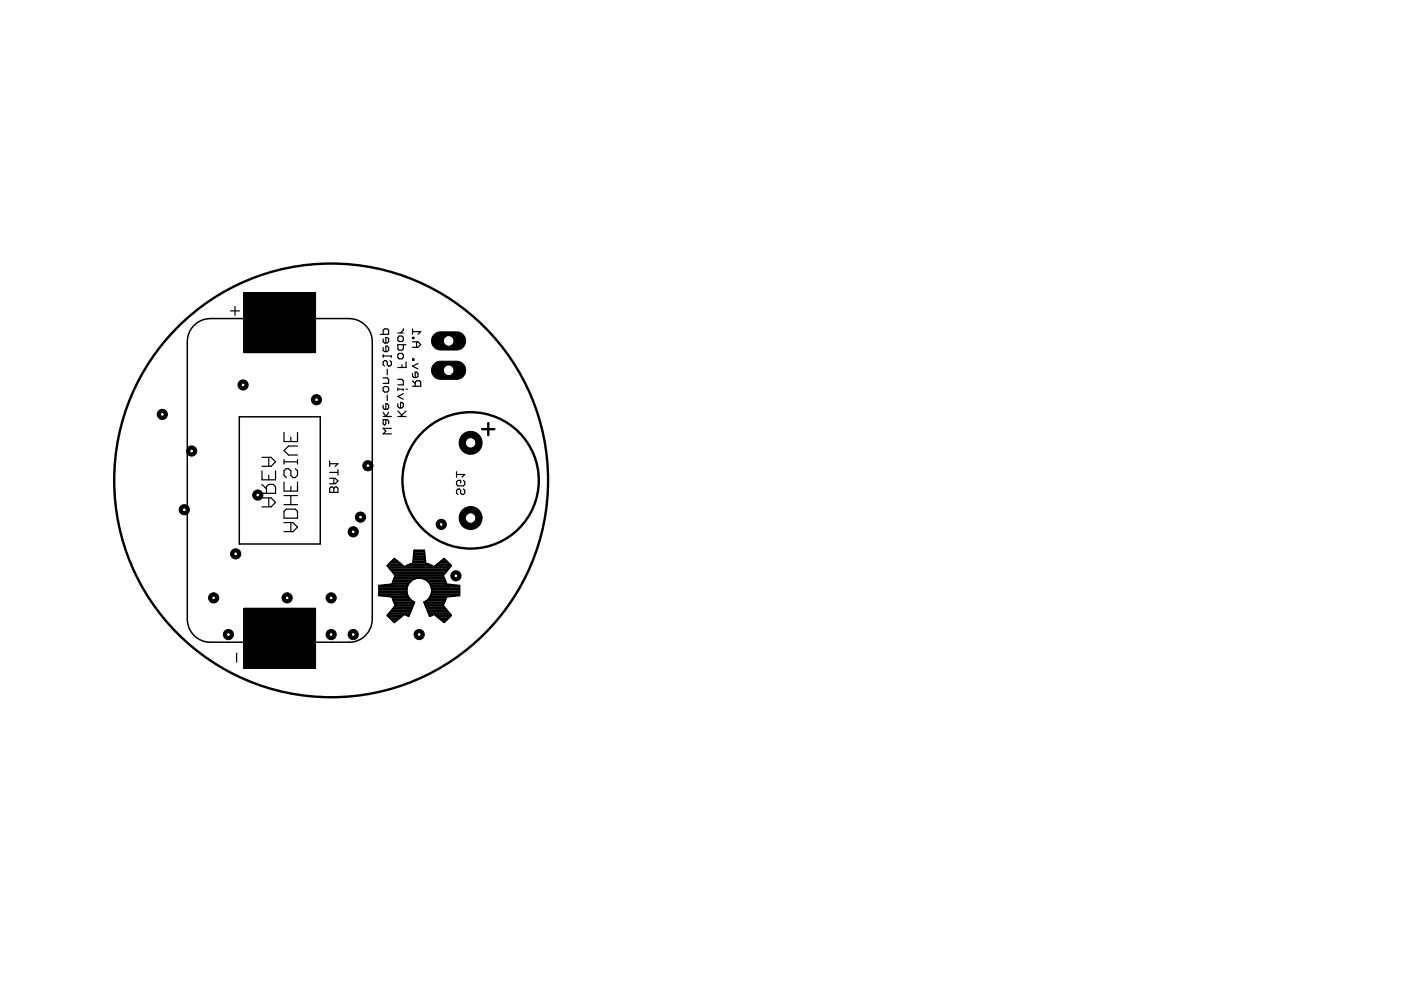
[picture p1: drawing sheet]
<svg xmlns="http://www.w3.org/2000/svg" width="297mm" height="210mm" viewBox="0 0 297 210" stroke-linecap="round" stroke-linejoin="round" font-family="sans-serif">
<g fill="none" stroke="#000" stroke-width=".25">
<path d="M48.9 65.9h1.9M49.8 65v1.9M80.6 70.9h1.8v-.9l-.3-.3h-.6l-.3 .3v.9M81.2 71.8v.6l.3 .3h.6l.3-.3v-.6l-.3-.2h-.3v1.1M81.2 73.7v.6l.3 .2h.6l.3-.2v-.6l-.3-.3h-.3v1.1M81.2 75.2v.6M81.2 75.5h1.8v.3M82.1 78.3v1.1M82.7 76.5l.3 .3v.5l-.3 .3h-.3l-.3-.3v-.5l-.3-.3h-.3l-.3 .3v.5l.3 .3M84.3 75.2l.3-.3h.6l.3 .3v.6l-.3 .3h-.6l-.3-.3zM84.3 70.6h1.2M84.6 71.2h.6l.3 .3v.6l-.3 .3h-.6l-.3-.3v-.6z"/>
<path d="M85.2 77.3v.6M85.5 73.1v.9l-.3 .3h-.6l-.3-.3v-.9h1.8M85.5 69.7v.3l-.6 .6M86.1 76.8v1.1h-1.8M87.5 76.1h.3v.3h-.3zM87.5 79.2v.6l.3 .3h.5l.3-.3v-.6l-.3-.3h-.3v1.2M87.5 69.7v1.2M87.5 71.5h.3v.3h-.3zM87.5 72.5h1.1l.6 .6-.6 .5h-1.1M87.5 70.3h1.7l-.6 .6M88.3 72.5v1.1M88.6 77.1l-1.1 .5 1.1 .6"/>
<path d="M55.5 99.8v1.9h2.9v-1.9M55.5 97h2l.9 .9-.9 1h-2M57 97v1.9M60.2 91.7v1.9h2.9v-1.9M60.2 97.4v1M60.2 97.9h2.9M61.7 92.7v.9M62.6 99.4l.5 .4v1l-.5 .5h-.5l-.4-.5v-1l-.5-.4h-.5l-.5 .4v1l.5 .5M63.1 97.4v1M63.1 94.6h-1.9l-1 .9 1 1h1.9M69.9 97.7v1.2M69.9 98.3h1.7l-.5 .6"/>
<path d="M71.6 99.6v1.1M81.2 80.1h.9l.3 .3v.9h-1.2M81.2 85.9v.6l.3 .3h.6l.3-.3v-.6l-.3-.3h-.3v1.2M81.2 88.3h1.8M81.2 87.4l.6 .9 .6-.9M81.5 82h.6l.3 .3v.5l-.3 .3h-.6l-.3-.3v-.5zM81.8 89v.9l-.3 .2-.3-.2v-.9h.9l.3 .3v.6M82.1 83.8v1.1M83 90.8h-1.8l.6 .6-.6 .6h1.8M84.3 88.3h1.8M84.3 85.6v.6l.3 .3h.6l.3-.3v-.6l-.3-.3h-.3v1.2M84.3 87.1l.9 .9"/>
<path d="M84.3 82.2v.6M84.3 80.4h.9l.3 .3v.9h-1.2M84.3 82.5h1.2v.3M85.5 83.5l-1.2 .6 1.2 .5M86.1 87.1l-1.2 1.2M86.1 82.5h.3M87.5 81.9h1.7v-.9l-.3-.3h-.6l-.3 .3v.9M87.5 80.7l.5 .6M55.5 105.6h2l.9 .9-.9 1h-2M55.5 104.6h2.9v-1.4l-.5-.5h-.9l-.5 .5v1.4M55.5 102.7l1 1M57 100.8v.9"/>
<path d="M57 105.6v1.9M60.2 110.8h1.9l1 1-1 .9h-1.9M60.2 108.4l.5-.5h1.9l.5 .5v1.5h-2.9zM60.2 102.2v1.9h2.9v-1.9M60.2 107h2.9M60.2 105.1h2.9M61.7 103.2v.9M61.7 105.1v1.9M61.7 110.8v1.9M69.9 103.5l.3-.2h.3l.3 .2 .3-.2h.3l.2 .2v.9h-1.7zM69.9 101.4h1.2l.5 .6-.5 .6h-1.2M69.9 100.2h1.7"/>
<path d="M70.8 101.4v1.2M70.8 103.5v.9M96.8 100v1.2M96.8 100.6h1.7l-.5 .6M98.3 103.7l.2 .3v.6l-.2 .2h-.3l-.3-.2v-.6l-.3-.3h-.3l-.3 .3v.6l.3 .2M98.3 101.9l.2 .3v.5l-.2 .3h-1.2l-.3-.3v-.5l.3-.3h.6v.5M50.2 138.5v1.9"/>
</g>
<g fill="none" stroke="#000" stroke-width=".51">
<path d="M102.2 91h2.6M103.5 89.7v2.6"/>
<circle cx="99.8" cy="101.9" r="14.5"/>
</g>
<path d="M40.9 69.2l.9-.8 1.1-.5 1.7-.4h29.4a4.9 4.9 0 0 1 4.9 5v58.8a4.9 4.9 0 0 1-4.9 4.9h-29.4a4.9 4.9 0 0 1-4.9-4.9v-58.8l.3-1.8zM50.7 88.4h17.2v26.9h-17.2z" fill="none" stroke="#000" stroke-width=".32"/>
<g fill="none" stroke="#000" stroke-width=".38">
<path d="M82.2 120h3.3M82.4 119.7h2.7M82.7 119.3h2M83.1 119h1.2M83.4 118.7h.5M86.1 120h5.6M86.9 119.7h4M87.6 119.3h2.6M87.6 119h2.6M87.7 118.7h2.4M87.7 118.3h2.4M87.7 118h2.4"/>
<path d="M87.7 117.6h2.3M87.8 117.3h2.2M87.8 117h2.2M92.3 120h3.3M92.7 119.7h2.7M93.1 119.3h2M93.5 119h1.2M93.9 118.7h.5M80.4 126h6M80.4 125.7h5.9M80.4 125.4h5.8M80.4 125h5.8"/>
<path d="M80.4 124.7h5.9M80.4 124.4h5.9M81.7 126.4h4.8M81.7 124h4.8M82.2 130.4h3.3M82.4 130.7h2.7M82.5 130.1h4.4M82.5 120.3h12.8M82.7 131.1h2M82.7 129.7h4.3M82.7 120.7h12.3M83 129.4h4.1"/>
<path d="M83 121h11.8M83.1 131.4h1.2M83.2 126.7h3.5M83.2 123.7h3.5M83.3 129.1h4M83.3 127h3.7M83.3 123.4h3.7M83.3 121.3h11.2M83.4 131.8h.5M83.4 127.4h4M83.4 123h4M83.6 127.8l-.5-1.3-2.7-.2v-2.1l2.7-.3 .8-1.8-1.8-2.2 1.5-1.5 2.2 1.8 1.8-.7 .2-2.8h2.1l.3 2.8 1.8 .7 2.2-1.8 1.5 1.5-1.8 2.2 .7 1.8 2.8 .3v2.1l-2.8 .2-.4 1.3"/>
<path d="M83.6 128.7h3.8M83.6 127.7h4.2M83.6 122.7h4.4M83.6 121.7h10.6M83.7 128.1h4M83.7 122.3h10.3M83.8 128.4h3.8M83.8 122h10.1M86.1 130.4h.6M86.2 125.3a2.68 2.68 0 0 0 1.7 2.4l-1.3 3-.8-.5-2.2 1.8-1.5-1.5 1.8-2.2-.3-.5M86.3 124.4a2.69 2.69 0 0 1 2.8-1.9 2.69 2.69 0 0 1 2.4 2.2M86.3 124.4l-.1 .9"/>
<path d="M89.8 122.7h4.4M89.9 127.7h4.3M90.1 128.1h3.9M90.2 128.4h3.7M90.4 128.7h3.8M90.4 127.4h4M90.4 123h4M90.5 129.1h4M90.6 129.4h4.2M90.8 129.7h4.2M90.8 127h3.7M90.8 123.4h3.7"/>
<path d="M90.9 130.1h4.4M91 130.4h.7M91.1 126.7h3.5M91.1 123.7h3.5M91.3 126.4h4.8M91.3 124h4.8M91.4 124.4h6M91.4 126h6M91.5 124.7a2.72 2.72 0 0 1-1.6 3l1.2 3 .9-.5 2.2 1.8 1.5-1.5-1.8-2.2 .3-.5M91.5 125.7h5.9M91.5 124.7h5.9M91.5 125.4h5.9"/>
<path d="M91.5 125h5.9M92.3 130.4h3.3M92.7 130.7h2.7M93.1 131.1h2M93.5 131.4h1.2M93.9 131.8h.5"/>
</g>
<g fill="#000" stroke="#000" stroke-width=".21">
<circle cx="34.4" cy="87.9" r="1.08"/>
<circle cx="40.6" cy="95.6" r="1.08"/>
<circle cx="51.5" cy="81.6" r="1.08"/>
<circle cx="67.1" cy="84.8" r="1.08"/>
<circle cx="78" cy="98.7" r="1.08"/>
<circle cx="99.8" cy="93.9" r="2.43"/>
<circle cx="39.1" cy="108.1" r="1.08"/>
<circle cx="50" cy="117.4" r="1.08"/>
<circle cx="54.7" cy="105" r="1.08"/>
<circle cx="74.9" cy="112.8" r="1.08"/>
<circle cx="76.4" cy="109.6" r="1.08"/>
<circle cx="93.6" cy="111.2" r="1.08"/>
<circle cx="99.8" cy="109.8" r="2.18"/>
<circle cx="99.8" cy="109.8" r="2.43"/>
<circle cx="45.3" cy="126.8" r="1.08"/>
<circle cx="48.4" cy="134.5" r="1.08"/>
<circle cx="60.9" cy="126.8" r="1.08"/>
<circle cx="70.2" cy="134.5" r="1.08"/>
<circle cx="70.2" cy="126.8" r="1.08"/>
<circle cx="74.9" cy="134.5" r="1.08"/>
<circle cx="88.9" cy="134.5" r="1.08"/>
<circle cx="96.7" cy="122.1" r="1.08"/>
</g>
<path d="M51.7 62h15.2v12.8h-15.2zM91.9 77.3l.6-.5 .7-.2h3.8a1.94 1.94 0 0 1 1.7 1.9 1.94 1.94 0 0 1-1.7 1.9h-3.8a1.94 1.94 0 0 1-1.3-3.1zM91.9 71.1l.6-.5 .7-.2h3.8a1.94 1.94 0 0 1 1.7 1.9 1.94 1.94 0 0 1-1.7 1.9h-3.8a1.94 1.94 0 0 1-1.3-3.1zM51.7 128.9h15.2v12.8h-15.2z" fill="#000" stroke="#000" stroke-width=".21"/>
<circle cx="99.8" cy="109.8" r="1.1" fill="#fff" stroke="#000" stroke-width=".21"/>
<circle cx="99.8" cy="93.9" r="2.18" fill="#000" stroke="#000" stroke-width=".21"/>
<circle cx="99.8" cy="93.9" r="1.1" fill="#fff" stroke="#000" stroke-width=".21"/>
<path d="M93.4 78.5h3.4" fill="none" stroke="#000" stroke-width="3.4"/>
<circle cx="95.1" cy="78.5" r="1.12" fill="#fff" stroke="#000" stroke-width=".21"/>
<path d="M93.4 72.3h3.4" fill="none" stroke="#000" stroke-width="3.4"/>
<circle cx="95.1" cy="72.3" r="1.12" fill="#fff" stroke="#000" stroke-width=".21"/>
<circle cx="34.4" cy="87.9" r=".85" fill="#000" stroke="#000" stroke-width=".21"/>
<circle cx="34.4" cy="87.9" r=".4" fill="#fff" stroke="#000" stroke-width=".21"/>
<circle cx="70.2" cy="126.8" r=".85" fill="#000" stroke="#000" stroke-width=".21"/>
<circle cx="70.2" cy="126.8" r=".4" fill="#fff" stroke="#000" stroke-width=".21"/>
<circle cx="70.2" cy="134.5" r=".85" fill="#000" stroke="#000" stroke-width=".21"/>
<circle cx="70.2" cy="134.5" r=".4" fill="#fff" stroke="#000" stroke-width=".21"/>
<circle cx="40.6" cy="95.6" r=".85" fill="#000" stroke="#000" stroke-width=".21"/>
<circle cx="40.6" cy="95.6" r=".4" fill="#fff" stroke="#000" stroke-width=".21"/>
<circle cx="45.3" cy="126.8" r=".85" fill="#000" stroke="#000" stroke-width=".21"/>
<circle cx="45.3" cy="126.8" r=".4" fill="#fff" stroke="#000" stroke-width=".21"/>
<circle cx="96.7" cy="122.1" r=".85" fill="#000" stroke="#000" stroke-width=".21"/>
<circle cx="96.7" cy="122.1" r=".4" fill="#fff" stroke="#000" stroke-width=".21"/>
<circle cx="93.6" cy="111.2" r=".85" fill="#000" stroke="#000" stroke-width=".21"/>
<circle cx="93.6" cy="111.2" r=".4" fill="#fff" stroke="#000" stroke-width=".21"/>
<circle cx="78" cy="98.7" r=".85" fill="#000" stroke="#000" stroke-width=".21"/>
<circle cx="78" cy="98.7" r=".4" fill="#fff" stroke="#000" stroke-width=".21"/>
<circle cx="76.4" cy="109.6" r=".85" fill="#000" stroke="#000" stroke-width=".21"/>
<circle cx="76.4" cy="109.6" r=".4" fill="#fff" stroke="#000" stroke-width=".21"/>
<circle cx="67.1" cy="84.8" r=".85" fill="#000" stroke="#000" stroke-width=".21"/>
<circle cx="67.1" cy="84.8" r=".4" fill="#fff" stroke="#000" stroke-width=".21"/>
<circle cx="88.9" cy="134.5" r=".85" fill="#000" stroke="#000" stroke-width=".21"/>
<circle cx="88.9" cy="134.5" r=".4" fill="#fff" stroke="#000" stroke-width=".21"/>
<circle cx="39.1" cy="108.1" r=".85" fill="#000" stroke="#000" stroke-width=".21"/>
<circle cx="39.1" cy="108.1" r=".4" fill="#fff" stroke="#000" stroke-width=".21"/>
<circle cx="60.9" cy="126.8" r=".85" fill="#000" stroke="#000" stroke-width=".21"/>
<circle cx="60.9" cy="126.8" r=".4" fill="#fff" stroke="#000" stroke-width=".21"/>
<circle cx="48.4" cy="134.5" r=".85" fill="#000" stroke="#000" stroke-width=".21"/>
<circle cx="48.4" cy="134.5" r=".4" fill="#fff" stroke="#000" stroke-width=".21"/>
<circle cx="54.7" cy="105" r=".85" fill="#000" stroke="#000" stroke-width=".21"/>
<circle cx="54.7" cy="105" r=".4" fill="#fff" stroke="#000" stroke-width=".21"/>
<circle cx="74.9" cy="134.5" r=".85" fill="#000" stroke="#000" stroke-width=".21"/>
<circle cx="74.9" cy="134.5" r=".4" fill="#fff" stroke="#000" stroke-width=".21"/>
<circle cx="74.9" cy="112.8" r=".85" fill="#000" stroke="#000" stroke-width=".21"/>
<circle cx="74.9" cy="112.8" r=".4" fill="#fff" stroke="#000" stroke-width=".21"/>
<circle cx="50" cy="117.4" r=".85" fill="#000" stroke="#000" stroke-width=".21"/>
<circle cx="50" cy="117.4" r=".4" fill="#fff" stroke="#000" stroke-width=".21"/>
<circle cx="51.5" cy="81.6" r=".85" fill="#000" stroke="#000" stroke-width=".21"/>
<circle cx="51.5" cy="81.6" r=".4" fill="#fff" stroke="#000" stroke-width=".21"/>
<circle cx="70.2" cy="101.9" r="46" fill="none" stroke="#000" stroke-width=".51"/>
</svg>
